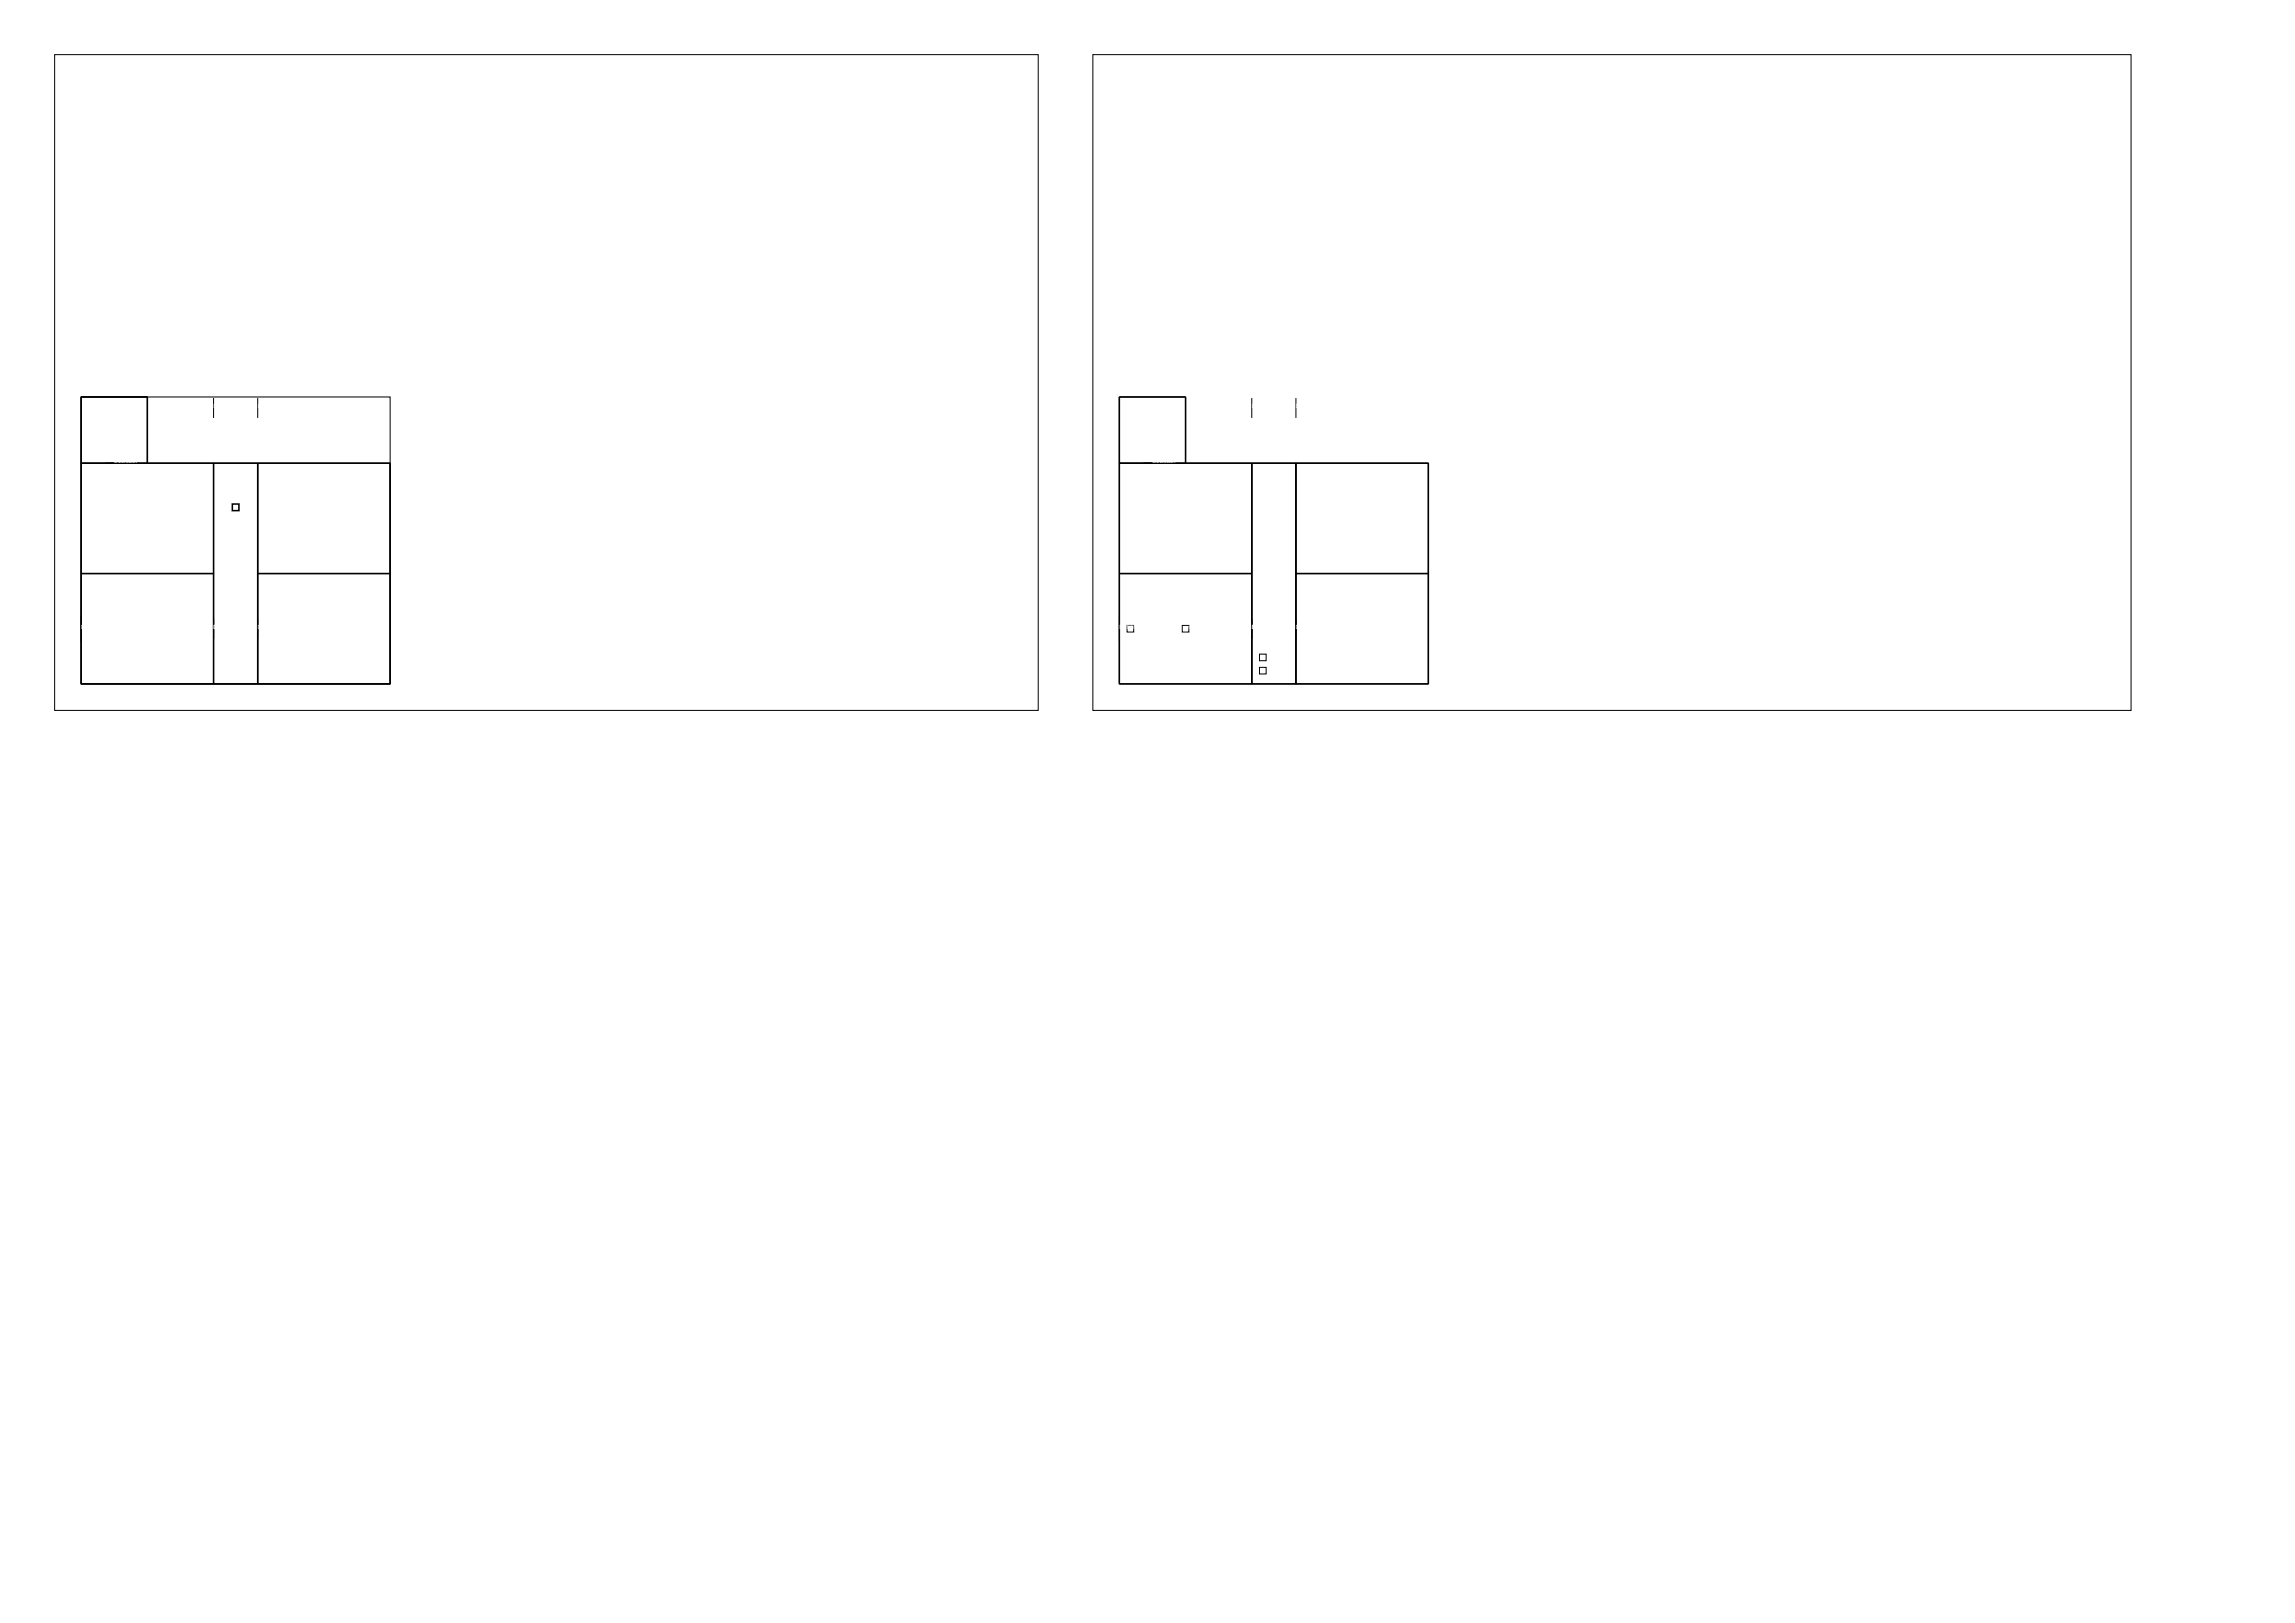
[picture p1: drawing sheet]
<svg xmlns="http://www.w3.org/2000/svg" width="420mm" height="297mm" viewBox="0 0 420 297" stroke-linecap="round" stroke-linejoin="round" font-family="sans-serif">
<defs><g id="words">
<g font-size="1.1" fill="#fff">
<text x="39.1" y="74.7">D421A97</text>
<text x="47.2" y="74.7">D78E6A4</text>
<text x="229.1" y="74.7">D421A97</text>
<text x="237.2" y="74.7">D78E6A4</text>
<text x="20.9" y="84.8">D2B6B27</text>
<text x="210.9" y="84.8">D2B6B27</text>
<text x="14.8" y="115.1">D2F0F17</text>
<text x="39.1" y="115.1">D07BD28</text>
<text x="39.1" y="115.1">DA8B079</text>
<text x="47.2" y="115.1">D134E18</text>
<text x="204.8" y="115.1">D2F0F17</text>
<text x="217" y="115.1">majlis</text>
<text x="229.1" y="115.1">D07BD28</text>
<text x="229.1" y="115.1">DA8B079</text>
<text x="237.2" y="115.1">D134E18</text>
</g>
</g></defs>
<g fill="none" stroke="#000" stroke-width=".18">
<path d="M10 10h180v120h-180zM200 10h190v120h-190zM14.8 72.6h56.6v52.6h-56.6zM14.8 72.6h12.2v12.2h-12.2zM39.1 72.8v3.7M47.2 72.8v3.7M204.8 72.6h12.2v12.2h-12.2zM229.1 72.8v3.7M237.2 72.8v3.7M14.8 84.8h24.3v20.2h-24.3zM19.3 84.8h3.2M39.1 84.8h8.1v40.4h-8.1z"/>
<path d="M47.2 84.8h24.2v20.2h-24.2zM204.8 84.8h24.3v20.2h-24.3zM209.3 84.8h3.2M229.1 84.8h8.1v40.4h-8.1zM237.2 84.8h24.2v20.2h-24.2zM14.8 105h24.3v20.2h-24.3zM14.8 112.6v4.9M39.1 113.2v3.7M47.2 105h24.2v20.2h-24.2zM47.2 113.2v3.7M204.8 105h24.3v20.2h-24.3zM204.8 112.6v4.9"/>
<path d="M206.3 114.4h1.2v1.3h-1.2zM216.4 114.4h1.2v1.3h-1.2zM229.1 113.2v3.7M230.5 119.7h1.2v1.2h-1.2zM237.2 105h24.2v20.2h-24.2zM237.2 113.2v3.7M230.5 122.1h1.2v1.2h-1.2z"/>
</g>
<path d="M14.8 84.8h56.6v40.4h-56.6v-52.6h12.2v12.2M39.1 84.8v40.4M42.5 92.2h1.2v1.2h-1.2zM47.2 84.8v40.4M204.8 84.8h56.6v40.4h-56.6v-52.6h12.2v12.2M229.1 84.8v40.4M237.2 84.8v40.4M14.8 105h24.3M47.2 105h24.2M204.8 105h24.3M237.2 105h24.2" fill="none" stroke="#000" stroke-width=".28"/>
<use href="#words"/>
</svg>
